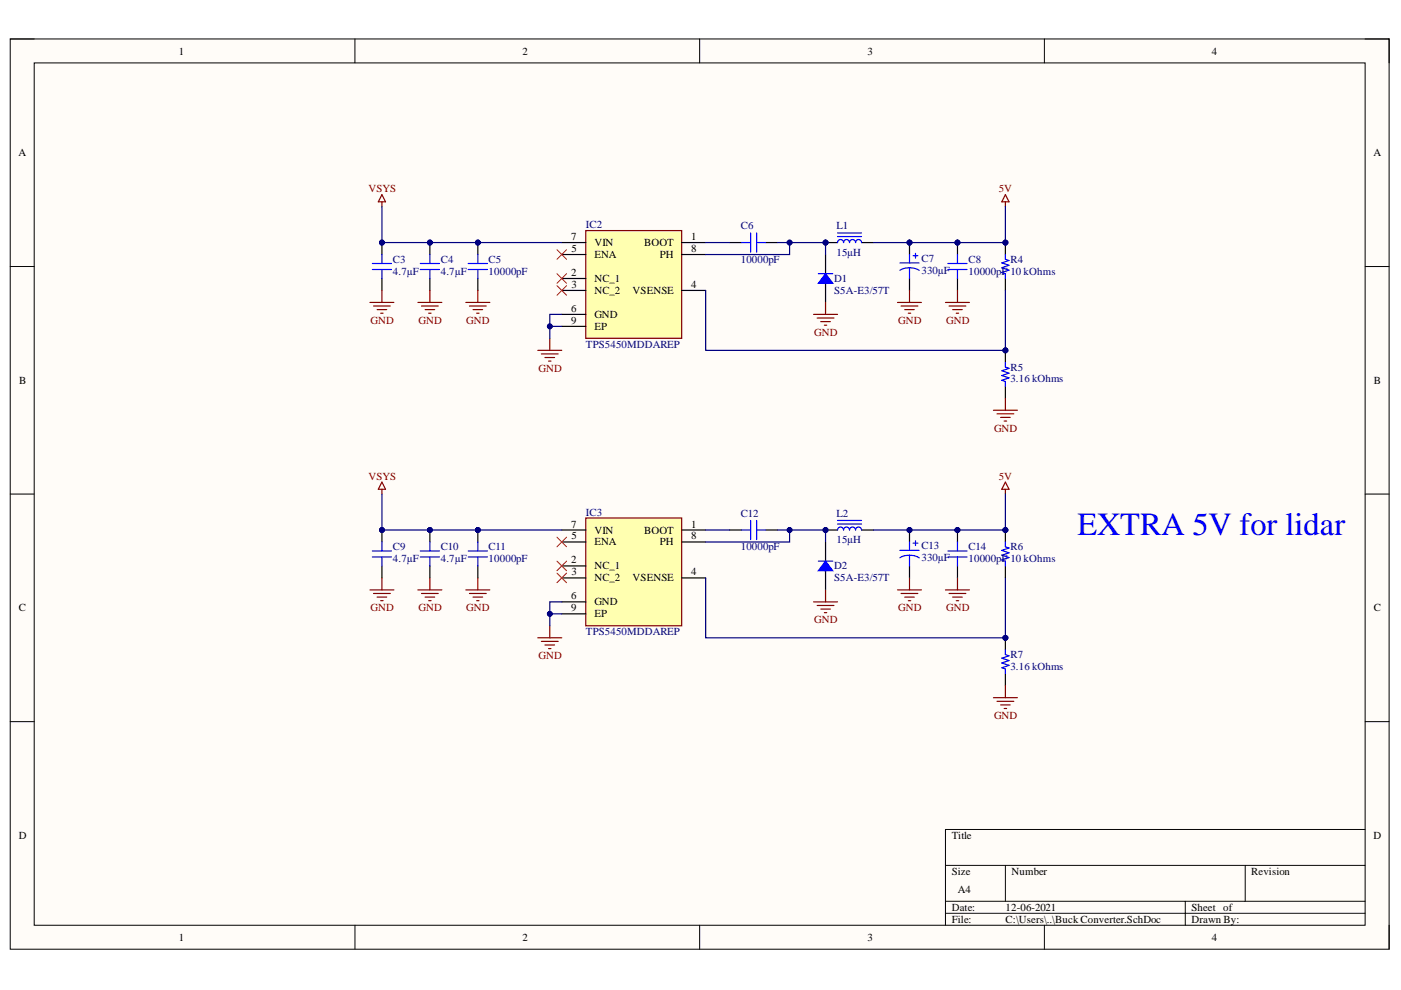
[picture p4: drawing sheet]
<svg xmlns="http://www.w3.org/2000/svg" width="297mm" height="210mm" viewBox="0 0 297 210" stroke-linecap="round" stroke-linejoin="round" font-family="sans-serif">
<defs><g id="words">
<text font-size="6.8" fill="#00f" x="228.4" y="113.4">EXTRA 5V for lidar</text>
<g font-size="2.3">
<text x="37.9" y="11.6">1</text>
<text x="110.8" y="11.6">2</text>
<text x="183.9" y="11.6">3</text>
<text x="256.9" y="11.6">4</text>
<text x="3.9" y="33.1">A</text>
<text x="291.2" y="33.1">A</text>
<text x="121.1" y="50.9">7</text>
<text x="121.2" y="53.5">5</text>
<text x="126" y="52.2">VIN</text>
<text x="136.6" y="52.2">BOOT</text>
<text x="146.6" y="50.9">1</text>
<text x="146.6" y="53.5">8</text>
<text x="121.1" y="58.5">2</text>
<text x="126" y="59.8">NC_1</text>
<text x="126" y="54.7">ENA</text>
<text x="139.9" y="54.7">PH</text>
<text x="121.2" y="61.1">3</text>
<text x="126" y="62.3">NC_2</text>
<text x="134.1" y="62.3">VSENSE</text>
<text x="146.6" y="61.1">4</text>
<text x="121.1" y="68.7">9</text>
<text x="121.1" y="66.1">6</text>
<text x="126" y="69.9">EP</text>
<text x="126" y="67.4">GND</text>
<text x="4.1" y="81.4">B</text>
<text x="291.3" y="81.4">B</text>
<text x="121.1" y="111.8">7</text>
<text x="126" y="113.1">VIN</text>
<text x="136.6" y="113.1">BOOT</text>
<text x="146.6" y="111.8">1</text>
<text x="121.1" y="119.5">2</text>
<text x="121.2" y="114.4">5</text>
<text x="126" y="115.7">ENA</text>
<text x="139.9" y="115.7">PH</text>
<text x="146.6" y="114.4">8</text>
<text x="121.2" y="122">3</text>
<text x="126" y="120.7">NC_1</text>
<text x="126" y="123.3">NC_2</text>
<text x="134.1" y="123.3">VSENSE</text>
<text x="146.6" y="122">4</text>
<text x="4" y="129.6">C</text>
<text x="121.1" y="129.6">9</text>
<text x="121.1" y="127.1">6</text>
<text x="126" y="130.9">EP</text>
<text x="126" y="128.3">GND</text>
<text x="291.3" y="129.6">C</text>
<text x="4" y="177.8">D</text>
<text x="201.8" y="177.8">Title</text>
<text x="291.2" y="177.8">D</text>
<text x="201.8" y="185.5">Size</text>
<text x="214.5" y="185.5">Number</text>
<text x="265.3" y="185.5">Revision</text>
<text x="203.1" y="189.3">A4</text>
<text x="201.8" y="193.1">Date:</text>
<text x="201.8" y="195.7">File:</text>
<text x="213.2" y="193.1">12-06-2021</text>
<text x="213.2" y="195.7">C:\Users\..\Buck Converter.SchDoc</text>
<text x="252.6" y="193.1">Sheet of</text>
<text x="252.6" y="195.7">Drawn By:</text>
<text x="37.9" y="199.5">1</text>
<text x="110.8" y="199.5">2</text>
<text x="183.9" y="199.5">3</text>
<text x="256.9" y="199.5">4</text>
</g>
<g font-size="2.3" fill="#800000">
<text x="78.1" y="40.7">VSYS</text>
<text x="211.8" y="40.7">5V</text>
<text x="78.6" y="68.7">GND</text>
<text x="88.7" y="68.7">GND</text>
<text x="98.9" y="68.7">GND</text>
<text x="172.6" y="71.2">GND</text>
<text x="190.5" y="68.7">GND</text>
<text x="200.6" y="68.7">GND</text>
<text x="114.2" y="78.8">GND</text>
<text x="210.8" y="91.5">GND</text>
<text x="78.1" y="101.7">VSYS</text>
<text x="211.8" y="101.7">5V</text>
<text x="78.6" y="129.6">GND</text>
<text x="88.7" y="129.6">GND</text>
<text x="98.9" y="129.6">GND</text>
<text x="190.5" y="129.6">GND</text>
<text x="200.6" y="129.6">GND</text>
<text x="172.6" y="132.1">GND</text>
<text x="114.2" y="139.8">GND</text>
<text x="210.8" y="152.5">GND</text>
</g>
<g font-size="2.3" fill="#000080">
<text x="124.2" y="48.3">IC2</text>
<text x="157" y="48.6">C6</text>
<text x="177.3" y="48.6">L1</text>
<text x="83.3" y="58.3">4.7µF</text>
<text x="83.3" y="55.8">C3</text>
<text x="93.5" y="58.3">4.7µF</text>
<text x="93.5" y="55.8">C4</text>
<text x="103.6" y="58.3">10000pF</text>
<text x="103.6" y="55.8">C5</text>
<text x="157" y="55.8">10000pF</text>
<text x="176.8" y="59.8">D1</text>
<text x="177.3" y="54.2">15µH</text>
<text x="195.4" y="55.5">C7</text>
<text x="195.4" y="58">330µF</text>
<text x="205.3" y="58.3">10000pF 10 kOhms</text>
<text x="205.3" y="55.8">C8</text>
<text x="214.2" y="55.8">R4</text>
<text x="176.8" y="62.3">S5A-E3/57T</text>
<text x="124.2" y="73.7">TPS5450MDDAREP</text>
<text x="214.2" y="81.1">3.16 kOhms</text>
<text x="214.2" y="78.6">R5</text>
<text x="124.2" y="109.3">IC3</text>
<text x="157" y="109.6">C12</text>
<text x="177.3" y="109.6">L2</text>
<text x="83.3" y="119.2">4.7µF</text>
<text x="83.3" y="116.7">C9</text>
<text x="93.5" y="119.2">4.7µF</text>
<text x="93.5" y="116.7">C10</text>
<text x="103.6" y="119.2">10000pF</text>
<text x="103.6" y="116.7">C11</text>
<text x="157" y="116.7">10000pF</text>
<text x="177.3" y="115.1">15µH</text>
<text x="195.4" y="116.4">C13</text>
<text x="195.4" y="118.9">330µF</text>
<text x="205.3" y="119.2">10000pF 10 kOhms</text>
<text x="205.3" y="116.7">C14</text>
<text x="214.2" y="116.7">R6</text>
<text x="176.8" y="120.7">D2</text>
<text x="176.8" y="123.3">S5A-E3/57T</text>
<text x="124.2" y="134.7">TPS5450MDDAREP</text>
<text x="214.2" y="142.1">3.16 kOhms</text>
<text x="214.2" y="139.6">R7</text>
</g>
</g></defs>
<path d="M2.2 8.3h292.3v193h-292.3z" fill-rule="evenodd" fill="#fffcf8"/>
<path d="M2.2 8.3h292.3v193h-292.3z" fill="none" stroke="#000" stroke-width=".21"/>
<path d="M7.3 13.3h282.1v182.9h-282.1z" fill-rule="evenodd" fill="#fffcf8"/>
<g fill="none" stroke="#000" stroke-width=".21">
<path d="M2.2 8.3h5.1M7.3 13.3h282.1v182.9h-282.1zM75.3 8.3v5M148.3 8.3v5M221.4 8.3v5M289.4 8.3h5.1v5M2.2 56.5h5.1M289.4 56.5h5.1M2.2 104.8h5.1M289.4 104.8h5.1M2.2 153h5.1M289.4 153h5.1"/>
<path d="M289.4 175.9h-88.9v20.3M75.3 196.2v5.1M148.3 196.2v5.1M200.5 183.5h88.9M200.5 191.1h88.9M200.5 193.6h88.9M213.2 183.5v7.6M221.4 196.2v5.1M251.3 191.1v5.1M264 183.5v7.6M294.5 196.2v5.1"/>
</g>
<path d="M124.2 48.9h20.3v22.8h-20.3z" fill-rule="evenodd" fill="#ffffb0"/>
<path d="M124.2 48.9h20.3v22.8h-20.3z" fill="none" stroke="#800000" stroke-width=".25"/>
<path d="M119.1 51.4h5.1M119.1 59h5.1M119.1 54h5.1M144.5 51.4h5.1M144.5 54h5.1M119.1 61.6h5.1M119.1 69.2h5.1M119.1 66.7h5.1M144.5 61.6h5.1" fill="none" stroke="#000" stroke-width=".25"/>
<circle cx="81" cy="51.4" r=".51" fill="#000080"/>
<circle cx="81" cy="51.4" r=".51" fill="none" stroke="#000080" stroke-width=".21"/>
<path d="M81 51.4v2.6M81 59v2.6" fill="none" stroke="#000" stroke-width=".25"/>
<circle cx="81" cy="51.4" r=".51" fill="#000080"/>
<circle cx="81" cy="51.4" r=".51" fill="none" stroke="#000080" stroke-width=".21"/>
<path d="M78.9 55.9h4.1M78.9 57.1h4.1M81 54v1.9M81 57.1v1.9" fill="none" stroke="#00f" stroke-width=".25"/>
<circle cx="91.1" cy="51.4" r=".51" fill="#000080"/>
<circle cx="91.1" cy="51.4" r=".51" fill="none" stroke="#000080" stroke-width=".21"/>
<path d="M91.1 51.4v2.6M91.1 59v2.6" fill="none" stroke="#000" stroke-width=".25"/>
<circle cx="91.1" cy="51.4" r=".51" fill="#000080"/>
<circle cx="91.1" cy="51.4" r=".51" fill="none" stroke="#000080" stroke-width=".21"/>
<path d="M89.1 55.9h4.1M89.1 57.1h4.1M91.1 54v1.9M91.1 57.1v1.9" fill="none" stroke="#00f" stroke-width=".25"/>
<circle cx="101.3" cy="51.4" r=".51" fill="#000080"/>
<circle cx="101.3" cy="51.4" r=".51" fill="none" stroke="#000080" stroke-width=".21"/>
<path d="M101.3 51.4v2.6M101.3 59v2.6" fill="none" stroke="#000" stroke-width=".25"/>
<circle cx="101.3" cy="51.4" r=".51" fill="#000080"/>
<circle cx="101.3" cy="51.4" r=".51" fill="none" stroke="#000080" stroke-width=".21"/>
<path d="M99.3 55.9h4M99.3 57.1h4M101.3 54v1.9M101.3 57.1v1.9M157.2 51.4h1.9M159.1 49.4v4.1M160.4 51.4h1.9M160.4 49.4v4.1M173.5 58h3.1" fill="none" stroke="#00f" stroke-width=".25"/>
<path d="M118.1 52.9l2 2.1M118.1 58l2 2.1M120.1 52.9l-2 2.1M120.1 58l-2 2.1M118.1 60.6l2 2M120.1 60.6l-2 2" fill="none" stroke="#f00" stroke-width=".21"/>
<g fill="none" stroke="#800000" stroke-width=".25">
<path d="M81 42.8v1M81 41.3l.7 1.5h-1.5zM78.4 64.1h5.1M79.2 64.9h3.6M80 65.6h2M80.7 66.4h.5M81 61.6v2.5M88.6 64.1h5.1M89.4 64.9h3.5M90.1 65.6h2.1M90.9 66.4h.5M91.1 61.6v2.5"/>
<path d="M98.8 64.1h5.1M99.5 64.9h3.6M100.3 65.6h2M101.1 66.4h.5M101.3 61.6v2.5M114 74.3h5.1M114.8 75h3.5M115.5 75.8h2.1M116.3 76.6h.5M116.6 71.7v2.6"/>
</g>
<path d="M154.7 51.4h2.5M162.3 51.4h2.6M175 54v4M175 60.1v4" fill="none" stroke="#000" stroke-width=".25"/>
<path d="M175 58l1.6 2.1h-3.1z" fill="#00f"/>
<path d="M175 58l1.6 2.1h-3.1z" fill="none" stroke="#00f" stroke-width=".25"/>
<path d="M172.5 66.7h5.1M173.3 67.4h3.5M174 68.2h2.1M174.8 69h.5M175 64.1v2.6" fill="none" stroke="#800000" stroke-width=".25"/>
<circle cx="175" cy="51.4" r=".51" fill="#000080"/>
<circle cx="175" cy="51.4" r=".51" fill="none" stroke="#000080" stroke-width=".21"/>
<path d="M175 51.4h2.6M182.7 51.4h2.5" fill="none" stroke="#000" stroke-width=".25"/>
<circle cx="175" cy="51.4" r=".51" fill="#000080"/>
<circle cx="175" cy="51.4" r=".51" fill="none" stroke="#000080" stroke-width=".21"/>
<path d="M177.6 51.4a.63 .63 0 0 1 .6-.6 .63 .63 0 0 1 .6 .6 .63 .63 0 0 1 .7-.6 .63 .63 0 0 1 .6 .6 .64 .64 0 0 1 .7-.6 .64 .64 0 0 1 .6 .6 .63 .63 0 0 1 .6-.6 .63 .63 0 0 1 .7 .6M177.6 50.2h5.1M177.6 49.4h5.1" fill="none" stroke="#00f" stroke-width=".25"/>
<circle cx="213.2" cy="74.3" r=".51" fill="#000080"/>
<circle cx="213.2" cy="74.3" r=".51" fill="none" stroke="#000080" stroke-width=".21"/>
<path d="M213.2 74.3v2.5" fill="none" stroke="#000" stroke-width=".25"/>
<circle cx="213.2" cy="74.3" r=".51" fill="#000080"/>
<circle cx="213.2" cy="74.3" r=".51" fill="none" stroke="#000080" stroke-width=".21"/>
<path d="M213.2 81.9v2.5" fill="none" stroke="#000" stroke-width=".25"/>
<path d="M213.2 76.8v1l.7 .3-1.5 .5 1.5 .5-1.5 .5 1.5 .5-1.5 .5 .8 .3v1" fill="none" stroke="#00f" stroke-width=".25"/>
<circle cx="213.2" cy="51.4" r=".51" fill="#000080"/>
<circle cx="213.2" cy="51.4" r=".51" fill="none" stroke="#000080" stroke-width=".21"/>
<path d="M213.2 51.4v2.6" fill="none" stroke="#000" stroke-width=".25"/>
<circle cx="213.2" cy="51.4" r=".51" fill="#000080"/>
<circle cx="213.2" cy="51.4" r=".51" fill="none" stroke="#000080" stroke-width=".21"/>
<path d="M213.2 59v2.6" fill="none" stroke="#000" stroke-width=".25"/>
<path d="M213.2 54v1l.7 .2-1.5 .5 1.5 .5-1.5 .6 1.5 .5-1.5 .5 .8 .2v1" fill="none" stroke="#00f" stroke-width=".25"/>
<circle cx="192.8" cy="51.4" r=".51" fill="#000080"/>
<circle cx="192.8" cy="51.4" r=".51" fill="none" stroke="#000080" stroke-width=".21"/>
<path d="M192.8 51.4v2.6M192.8 59v2.6" fill="none" stroke="#000" stroke-width=".25"/>
<circle cx="192.8" cy="51.4" r=".51" fill="#000080"/>
<circle cx="192.8" cy="51.4" r=".51" fill="none" stroke="#000080" stroke-width=".21"/>
<path d="M190.8 57.3a4 4 0 0 1 4.1 0M190.8 55.7h4.1M192.8 54v1.7M192.8 56.8v2.2M193.6 54.2h1M194.1 53.7v1" fill="none" stroke="#00f" stroke-width=".25"/>
<circle cx="203" cy="51.4" r=".51" fill="#000080"/>
<circle cx="203" cy="51.4" r=".51" fill="none" stroke="#000080" stroke-width=".21"/>
<path d="M203 51.4v2.6M203 59v2.6" fill="none" stroke="#000" stroke-width=".25"/>
<circle cx="203" cy="51.4" r=".51" fill="#000080"/>
<circle cx="203" cy="51.4" r=".51" fill="none" stroke="#000080" stroke-width=".21"/>
<path d="M201 55.9h4M201 57.1h4M203 54v1.9M203 57.1v1.9" fill="none" stroke="#00f" stroke-width=".25"/>
<g fill="none" stroke="#800000" stroke-width=".25">
<path d="M213.2 42.8v1M213.2 41.3l.7 1.5h-1.5zM190.3 64.1h5.1M191 64.9h3.6M191.8 65.6h2M192.6 66.4h.5M192.8 61.6v2.5M200.5 64.1h5M201.2 64.9h3.6M202 65.6h2M202.7 66.4h.6M203 61.6v2.5"/>
<path d="M210.6 87h5.1M211.4 87.7h3.5M212.1 88.5h2.1M212.9 89.3h.5M213.2 84.4v2.6"/>
</g>
<path d="M124.2 109.8h20.3v22.9h-20.3z" fill-rule="evenodd" fill="#ffffb0"/>
<path d="M124.2 109.8h20.3v22.9h-20.3z" fill="none" stroke="#800000" stroke-width=".25"/>
<path d="M119.1 112.4h5.1M119.1 120h5.1M119.1 114.9h5.1M144.5 112.4h5.1M144.5 114.9h5.1M119.1 122.5h5.1M119.1 130.2h5.1M119.1 127.6h5.1M144.5 122.5h5.1" fill="none" stroke="#000" stroke-width=".25"/>
<circle cx="81" cy="112.4" r=".51" fill="#000080"/>
<circle cx="81" cy="112.4" r=".51" fill="none" stroke="#000080" stroke-width=".21"/>
<path d="M81 112.4v2.5M81 120v2.5" fill="none" stroke="#000" stroke-width=".25"/>
<circle cx="81" cy="112.4" r=".51" fill="#000080"/>
<circle cx="81" cy="112.4" r=".51" fill="none" stroke="#000080" stroke-width=".21"/>
<path d="M78.9 116.8h4.1M78.9 118.1h4.1M81 114.9v1.9M81 118.1v1.9" fill="none" stroke="#00f" stroke-width=".25"/>
<circle cx="91.1" cy="112.4" r=".51" fill="#000080"/>
<circle cx="91.1" cy="112.4" r=".51" fill="none" stroke="#000080" stroke-width=".21"/>
<path d="M91.1 112.4v2.5M91.1 120v2.5" fill="none" stroke="#000" stroke-width=".25"/>
<circle cx="91.1" cy="112.4" r=".51" fill="#000080"/>
<circle cx="91.1" cy="112.4" r=".51" fill="none" stroke="#000080" stroke-width=".21"/>
<path d="M89.1 116.8h4.1M89.1 118.1h4.1M91.1 114.9v1.9M91.1 118.1v1.9" fill="none" stroke="#00f" stroke-width=".25"/>
<circle cx="101.3" cy="112.4" r=".51" fill="#000080"/>
<circle cx="101.3" cy="112.4" r=".51" fill="none" stroke="#000080" stroke-width=".21"/>
<path d="M101.3 112.4v2.5M101.3 120v2.5" fill="none" stroke="#000" stroke-width=".25"/>
<circle cx="101.3" cy="112.4" r=".51" fill="#000080"/>
<circle cx="101.3" cy="112.4" r=".51" fill="none" stroke="#000080" stroke-width=".21"/>
<path d="M99.3 116.8h4M99.3 118.1h4M101.3 114.9v1.9M101.3 118.1v1.9M157.2 112.4h1.9M159.1 110.3v4.1M160.4 112.4h1.9M160.4 110.3v4.1M173.5 119h3.1" fill="none" stroke="#00f" stroke-width=".25"/>
<path d="M118.1 113.9l2 2M118.1 119l2 2M120.1 113.9l-2 2M120.1 119l-2 2M118.1 121.5l2 2M120.1 121.5l-2 2" fill="none" stroke="#f00" stroke-width=".21"/>
<g fill="none" stroke="#800000" stroke-width=".25">
<path d="M81 103.7v1.1M81 102.2l.7 1.5h-1.5zM78.4 125.1h5.1M79.2 125.8h3.6M80 126.6h2M80.7 127.4h.5M81 122.5v2.6M88.6 125.1h5.1M89.4 125.8h3.5M90.1 126.6h2.1M90.9 127.4h.5M91.1 122.5v2.6"/>
<path d="M98.8 125.1h5.1M99.5 125.8h3.6M100.3 126.6h2M101.1 127.4h.5M101.3 122.5v2.6M114 135.2h5.1M114.8 136h3.5M115.5 136.8h2.1M116.3 137.5h.5M116.6 132.7v2.5"/>
</g>
<path d="M154.7 112.4h2.5M162.3 112.4h2.6M175 114.9v4.1M175 121v4.1" fill="none" stroke="#000" stroke-width=".25"/>
<path d="M175 119l1.6 2h-3.1z" fill="#00f"/>
<path d="M175 119l1.6 2h-3.1z" fill="none" stroke="#00f" stroke-width=".25"/>
<path d="M172.5 127.6h5.1M173.3 128.4h3.5M174 129.1h2.1M174.8 129.9h.5M175 125.1v2.5" fill="none" stroke="#800000" stroke-width=".25"/>
<circle cx="175" cy="112.4" r=".51" fill="#000080"/>
<circle cx="175" cy="112.4" r=".51" fill="none" stroke="#000080" stroke-width=".21"/>
<path d="M175 112.4h2.6M182.7 112.4h2.5" fill="none" stroke="#000" stroke-width=".25"/>
<circle cx="175" cy="112.4" r=".51" fill="#000080"/>
<circle cx="175" cy="112.4" r=".51" fill="none" stroke="#000080" stroke-width=".21"/>
<path d="M177.6 112.4a.63 .63 0 0 1 .6-.7 .63 .63 0 0 1 .6 .7 .63 .63 0 0 1 .7-.7 .63 .63 0 0 1 .6 .7 .64 .64 0 0 1 .7-.7 .64 .64 0 0 1 .6 .7 .63 .63 0 0 1 .6-.7 .63 .63 0 0 1 .7 .7M177.6 111.1h5.1M177.6 110.3h5.1" fill="none" stroke="#00f" stroke-width=".25"/>
<circle cx="213.2" cy="135.2" r=".51" fill="#000080"/>
<circle cx="213.2" cy="135.2" r=".51" fill="none" stroke="#000080" stroke-width=".21"/>
<path d="M213.2 135.2v2.6" fill="none" stroke="#000" stroke-width=".25"/>
<circle cx="213.2" cy="135.2" r=".51" fill="#000080"/>
<circle cx="213.2" cy="135.2" r=".51" fill="none" stroke="#000080" stroke-width=".21"/>
<path d="M213.2 142.9v2.5" fill="none" stroke="#000" stroke-width=".25"/>
<path d="M213.2 137.8v1l.7 .2-1.5 .5 1.5 .6-1.5 .5 1.5 .5-1.5 .5 .8 .2v1.1" fill="none" stroke="#00f" stroke-width=".25"/>
<circle cx="213.2" cy="112.4" r=".51" fill="#000080"/>
<circle cx="213.2" cy="112.4" r=".51" fill="none" stroke="#000080" stroke-width=".21"/>
<path d="M213.2 112.4v2.5" fill="none" stroke="#000" stroke-width=".25"/>
<circle cx="213.2" cy="112.4" r=".51" fill="#000080"/>
<circle cx="213.2" cy="112.4" r=".51" fill="none" stroke="#000080" stroke-width=".21"/>
<path d="M213.2 120v2.5" fill="none" stroke="#000" stroke-width=".25"/>
<path d="M213.2 114.9v1l.7 .3-1.5 .5 1.5 .5-1.5 .5 1.5 .5-1.5 .5 .8 .3v1" fill="none" stroke="#00f" stroke-width=".25"/>
<circle cx="192.8" cy="112.4" r=".51" fill="#000080"/>
<circle cx="192.8" cy="112.4" r=".51" fill="none" stroke="#000080" stroke-width=".21"/>
<path d="M192.8 112.4v2.5M192.8 120v2.5" fill="none" stroke="#000" stroke-width=".25"/>
<circle cx="192.8" cy="112.4" r=".51" fill="#000080"/>
<circle cx="192.8" cy="112.4" r=".51" fill="none" stroke="#000080" stroke-width=".21"/>
<path d="M190.8 118.3a4 4 0 0 1 4.1 0M190.8 116.7h4.1M192.8 114.9v1.8M192.8 117.7v2.3M193.6 115.2h1M194.1 114.7v1" fill="none" stroke="#00f" stroke-width=".25"/>
<circle cx="203" cy="112.4" r=".51" fill="#000080"/>
<circle cx="203" cy="112.4" r=".51" fill="none" stroke="#000080" stroke-width=".21"/>
<path d="M203 112.4v2.5M203 120v2.5" fill="none" stroke="#000" stroke-width=".25"/>
<circle cx="203" cy="112.4" r=".51" fill="#000080"/>
<circle cx="203" cy="112.4" r=".51" fill="none" stroke="#000080" stroke-width=".21"/>
<path d="M201 116.8h4M201 118.1h4M203 114.9v1.9M203 118.1v1.9" fill="none" stroke="#00f" stroke-width=".25"/>
<g fill="none" stroke="#800000" stroke-width=".25">
<path d="M213.2 103.7v1.1M213.2 102.2l.7 1.5h-1.5zM190.3 125.1h5.1M191 125.8h3.6M191.8 126.6h2M192.6 127.4h.5M192.8 122.5v2.6M200.5 125.1h5M201.2 125.8h3.6M202 126.6h2M202.7 127.4h.6M203 122.5v2.6"/>
<path d="M210.6 147.9h5.1M211.4 148.7h3.5M212.1 149.5h2.1M212.9 150.2h.5M213.2 145.4v2.5"/>
</g>
<path d="M116.6 69.2h2.5" fill="none" stroke="#000080" stroke-width=".25"/>
<circle cx="116.6" cy="69.2" r=".51" fill="#000080"/>
<circle cx="116.6" cy="69.2" r=".51" fill="none" stroke="#000080" stroke-width=".21"/>
<path d="M81 43.8v7.6h38.1" fill="none" stroke="#000080" stroke-width=".25"/>
<circle cx="81" cy="51.4" r=".51" fill="#000080"/>
<circle cx="81" cy="51.4" r=".51" fill="none" stroke="#000080" stroke-width=".21"/>
<circle cx="91.1" cy="51.4" r=".51" fill="#000080"/>
<circle cx="91.1" cy="51.4" r=".51" fill="none" stroke="#000080" stroke-width=".21"/>
<circle cx="101.3" cy="51.4" r=".51" fill="#000080"/>
<circle cx="101.3" cy="51.4" r=".51" fill="none" stroke="#000080" stroke-width=".21"/>
<path d="M149.6 51.4h5.1M164.9 51.4h2.5v2.6h-17.8" fill="none" stroke="#000080" stroke-width=".25"/>
<circle cx="167.4" cy="51.4" r=".51" fill="#000080"/>
<circle cx="167.4" cy="51.4" r=".51" fill="none" stroke="#000080" stroke-width=".21"/>
<path d="M167.4 51.4h7.6v2.6" fill="none" stroke="#000080" stroke-width=".25"/>
<circle cx="167.4" cy="51.4" r=".51" fill="#000080"/>
<circle cx="167.4" cy="51.4" r=".51" fill="none" stroke="#000080" stroke-width=".21"/>
<circle cx="175" cy="51.4" r=".51" fill="#000080"/>
<circle cx="175" cy="51.4" r=".51" fill="none" stroke="#000080" stroke-width=".21"/>
<path d="M149.6 61.6v12.7h63.6v-12.7" fill="none" stroke="#000080" stroke-width=".25"/>
<circle cx="213.2" cy="74.3" r=".51" fill="#000080"/>
<circle cx="213.2" cy="74.3" r=".51" fill="none" stroke="#000080" stroke-width=".21"/>
<path d="M213.2 43.8v7.6h-28" fill="none" stroke="#000080" stroke-width=".25"/>
<circle cx="213.2" cy="51.4" r=".51" fill="#000080"/>
<circle cx="213.2" cy="51.4" r=".51" fill="none" stroke="#000080" stroke-width=".21"/>
<circle cx="203" cy="51.4" r=".51" fill="#000080"/>
<circle cx="203" cy="51.4" r=".51" fill="none" stroke="#000080" stroke-width=".21"/>
<circle cx="192.8" cy="51.4" r=".51" fill="#000080"/>
<circle cx="192.8" cy="51.4" r=".51" fill="none" stroke="#000080" stroke-width=".21"/>
<path d="M119.1 66.7h-2.5v5" fill="none" stroke="#000080" stroke-width=".25"/>
<circle cx="116.6" cy="69.2" r=".51" fill="#000080"/>
<circle cx="116.6" cy="69.2" r=".51" fill="none" stroke="#000080" stroke-width=".21"/>
<path d="M116.6 130.2h2.5" fill="none" stroke="#000080" stroke-width=".25"/>
<circle cx="116.6" cy="130.2" r=".51" fill="#000080"/>
<circle cx="116.6" cy="130.2" r=".51" fill="none" stroke="#000080" stroke-width=".21"/>
<path d="M81 104.8v7.6h38.1" fill="none" stroke="#000080" stroke-width=".25"/>
<circle cx="81" cy="112.4" r=".51" fill="#000080"/>
<circle cx="81" cy="112.4" r=".51" fill="none" stroke="#000080" stroke-width=".21"/>
<circle cx="91.1" cy="112.4" r=".51" fill="#000080"/>
<circle cx="91.1" cy="112.4" r=".51" fill="none" stroke="#000080" stroke-width=".21"/>
<circle cx="101.3" cy="112.4" r=".51" fill="#000080"/>
<circle cx="101.3" cy="112.4" r=".51" fill="none" stroke="#000080" stroke-width=".21"/>
<path d="M149.6 112.4h5.1M164.9 112.4h2.5v2.5h-17.8" fill="none" stroke="#000080" stroke-width=".25"/>
<circle cx="167.4" cy="112.4" r=".51" fill="#000080"/>
<circle cx="167.4" cy="112.4" r=".51" fill="none" stroke="#000080" stroke-width=".21"/>
<path d="M167.4 112.4h7.6v2.5" fill="none" stroke="#000080" stroke-width=".25"/>
<circle cx="167.4" cy="112.4" r=".51" fill="#000080"/>
<circle cx="167.4" cy="112.4" r=".51" fill="none" stroke="#000080" stroke-width=".21"/>
<circle cx="175" cy="112.4" r=".51" fill="#000080"/>
<circle cx="175" cy="112.4" r=".51" fill="none" stroke="#000080" stroke-width=".21"/>
<path d="M149.6 122.5v12.7h63.6v-12.7" fill="none" stroke="#000080" stroke-width=".25"/>
<circle cx="213.2" cy="135.2" r=".51" fill="#000080"/>
<circle cx="213.2" cy="135.2" r=".51" fill="none" stroke="#000080" stroke-width=".21"/>
<path d="M213.2 104.8v7.6h-28" fill="none" stroke="#000080" stroke-width=".25"/>
<circle cx="213.2" cy="112.4" r=".51" fill="#000080"/>
<circle cx="213.2" cy="112.4" r=".51" fill="none" stroke="#000080" stroke-width=".21"/>
<circle cx="203" cy="112.4" r=".51" fill="#000080"/>
<circle cx="203" cy="112.4" r=".51" fill="none" stroke="#000080" stroke-width=".21"/>
<circle cx="192.8" cy="112.4" r=".51" fill="#000080"/>
<circle cx="192.8" cy="112.4" r=".51" fill="none" stroke="#000080" stroke-width=".21"/>
<path d="M119.1 127.6h-2.5v5.1" fill="none" stroke="#000080" stroke-width=".25"/>
<circle cx="116.6" cy="130.2" r=".51" fill="#000080"/>
<circle cx="116.6" cy="130.2" r=".51" fill="none" stroke="#000080" stroke-width=".21"/>
<use href="#words"/>
</svg>
